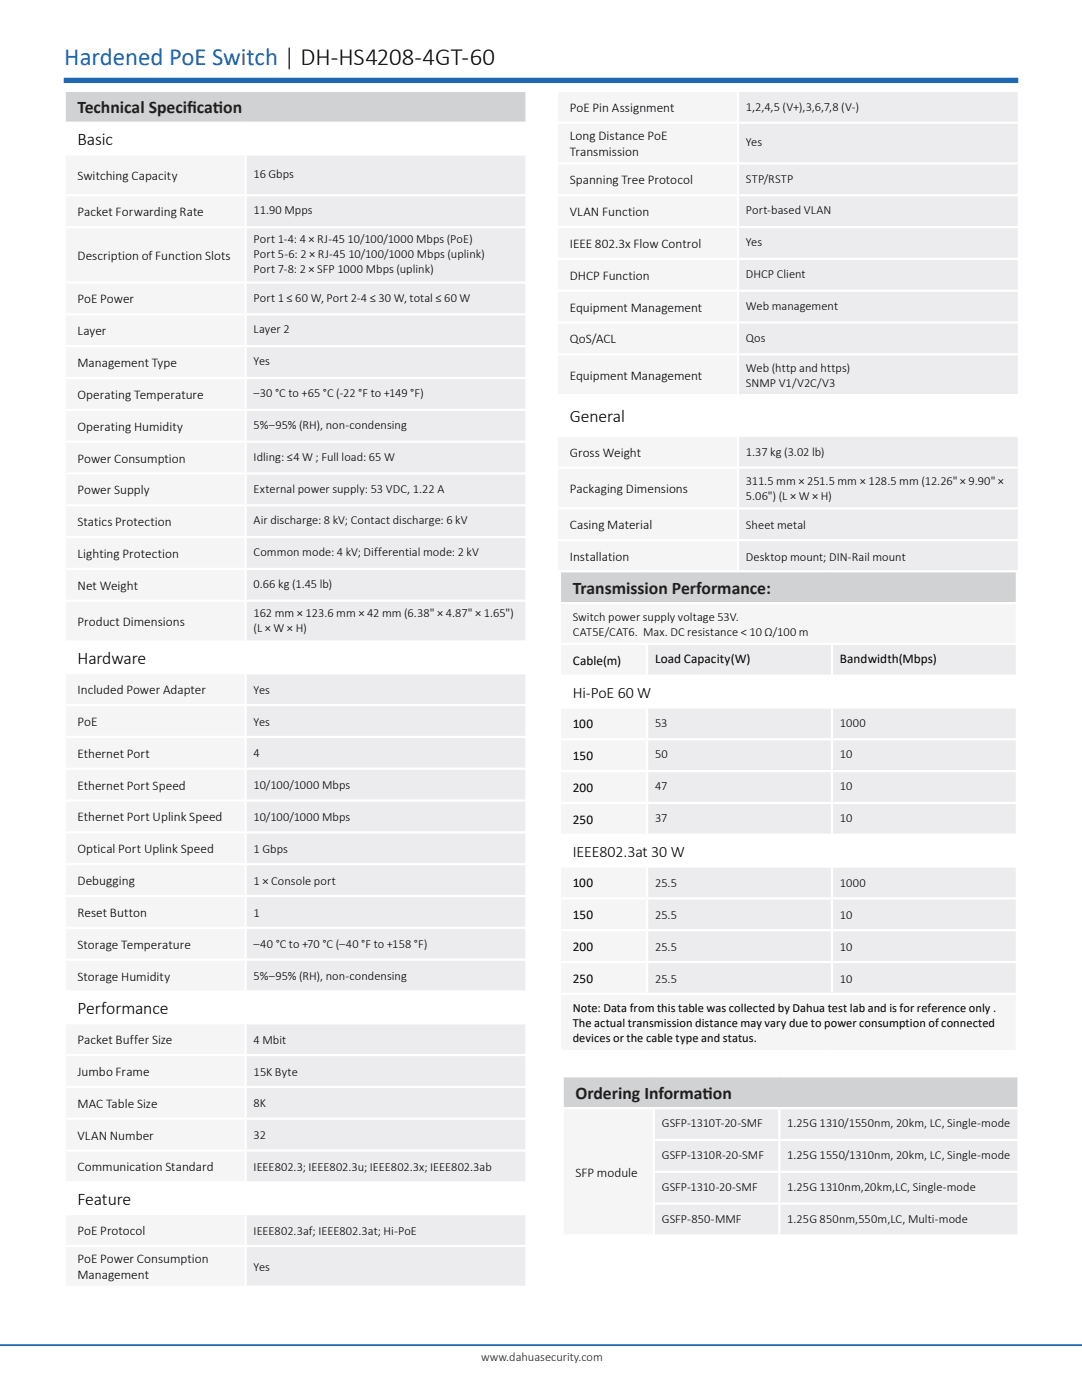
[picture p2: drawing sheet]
<svg xmlns="http://www.w3.org/2000/svg" width="216mm" height="279mm" viewBox="0 0 216 279" stroke-linecap="round" stroke-linejoin="round" font-family="sans-serif">
<defs><g id="words">
<text font-size="4.9" fill="#1e69b4" x="12.8" y="13">Hardened PoE Switch | DH-HS4208-4GT-60</text>
<g font-size="3.5" fill="#231f20">
<text x="15.5" y="22.6">Technical Specif</text>
<text x="37.4" y="22.6">icat</text>
<text x="42.5" y="22.6">ion</text>
<text x="114.3" y="118.5">Transmission Performance:</text>
<text x="114.8" y="219.3">Ordering Informat</text>
<text x="140.2" y="219.3">ion</text>
</g>
<g font-size="3.5">
<text x="15.5" y="29">Basic</text>
<text x="113.7" y="84.2">General</text>
<text x="15.5" y="132.5">Hardware</text>
<text x="15.5" y="202.4">Performance</text>
<text x="15.5" y="240.5">Feature</text>
</g>
<g font-size="3.2">
<text x="114.3" y="139.2">Hi-PoE 60 W</text>
<text x="114.3" y="171">IEEE802.3at 30 W</text>
</g>
<g font-size="2.6">
<text x="113.7" y="22.3">PoE Pin Assignment</text>
<text x="113.7" y="28">Long Distance PoE</text>
<text x="15.5" y="35.9">Switching Capacity</text>
<text x="113.7" y="31.1">Transmission</text>
<text x="113.7" y="36.8">Spanning Tree Protocol</text>
<text x="15.5" y="43.2">Packet Forwarding Rate</text>
<text x="113.7" y="43.1">VLAN Function</text>
<text x="15.5" y="51.9">Description of Function Slots</text>
<text x="113.7" y="49.5">IEEE 802.3x Flow Control</text>
<text x="113.7" y="55.8">DHCP Function</text>
<text x="15.5" y="60.6">PoE Power</text>
<text x="113.7" y="62.2">Equipment Management</text>
<text x="15.5" y="66.9">Layer</text>
<text x="113.7" y="68.5">QoS/ACL</text>
<text x="15.5" y="73.3">Management Type</text>
<text x="113.7" y="75.8">Equipment Management</text>
<text x="15.5" y="79.6">Operating Temperature</text>
<text x="15.5" y="86">Operating Humidity</text>
<text x="15.5" y="92.3">Power Consumption</text>
<text x="113.7" y="91.1">Gross Weight</text>
<text x="15.5" y="98.7">Power Supply</text>
<text x="113.7" y="98.4">Packaging Dimensions</text>
<text x="15.5" y="105">Statics Protection</text>
<text x="113.7" y="105.6">Casing Material</text>
<text x="15.5" y="111.4">Lighting Protection</text>
<text x="113.7" y="112">Installation</text>
<text x="15.5" y="117.7">Net Weight</text>
<text x="15.5" y="124.9">Product Dimensions</text>
<text x="114.3" y="132.7">Cable(m)</text>
<text x="130.7" y="132.4">Load Capacity(W)</text>
<text x="167.6" y="132.4">Bandwidth(Mbps)</text>
<text x="15.5" y="138.5">Included Power Adapter</text>
<text x="15.5" y="144.9">PoE</text>
<text x="114.3" y="145.4">100</text>
<text x="15.5" y="151.2">Ethernet Port</text>
<text x="114.3" y="151.7">150</text>
<text x="15.5" y="157.6">Ethernet Port Speed</text>
<text x="114.3" y="158.1">200</text>
<text x="15.5" y="163.9">Ethernet Port Uplink Speed</text>
<text x="114.3" y="164.4">250</text>
<text x="15.5" y="170.3">Optical Port Uplink Speed</text>
<text x="15.5" y="176.6">Debugging</text>
<text x="114.3" y="177.1">100</text>
<text x="15.5" y="183">Reset Button</text>
<text x="114.3" y="183.5">150</text>
<text x="15.5" y="189.3">Storage Temperature</text>
<text x="114.3" y="189.8">200</text>
<text x="15.5" y="195.7">Storage Humidity</text>
<text x="114.3" y="196.2">250</text>
<text x="15.5" y="208.4">Packet Buffer Size</text>
<text x="15.5" y="214.7">Jumbo Frame</text>
<text x="15.5" y="221.1">MAC Table Size</text>
<text x="15.5" y="227.4">VLAN Number</text>
<text x="15.5" y="233.8">Communication Standard</text>
<text x="114.8" y="234.8">SFP module</text>
<text x="15.5" y="246.5">PoE Protocol</text>
<text x="15.5" y="252.1">PoE Power Consumption</text>
<text x="15.5" y="255.3">Management</text>
</g>
<g font-size="2.5">
<text x="148.8" y="22.2">1,2,4,5 (V+),3,6,7,8 (V-)</text>
<text x="148.8" y="29.2">Yes</text>
<text x="50.6" y="35.5">16 Gbps</text>
<text x="148.8" y="36.4">STP/RSTP</text>
<text x="50.6" y="42.8">11.90 Mpps</text>
<text x="148.8" y="42.8">Port-based VLAN</text>
<text x="50.6" y="48.5">Port 1-4: 4 × RJ-45 10/100/1000 Mbps (PoE)</text>
<text x="50.6" y="51.5">Port 5-6: 2 × RJ-45 10/100/1000 Mbps (uplink)</text>
<text x="148.8" y="49.1">Yes</text>
<text x="50.6" y="54.5">Port 7-8: 2 × SFP 1000 Mbps (uplink)</text>
<text x="148.8" y="55.5">DHCP Client</text>
<text x="50.6" y="60.2">Port 1 ≤ 60 W, Port 2-4 ≤ 30 W, total ≤ 60 W</text>
<text x="148.8" y="61.8">Web management</text>
<text x="50.6" y="66.6">Layer 2</text>
<text x="148.8" y="68.2">Qos</text>
<text x="50.6" y="72.9">Yes</text>
<text x="148.8" y="74.2">Web (http and https)</text>
<text x="148.8" y="77.2">SNMP V1/V2C/V3</text>
<text x="50.6" y="79.3">–30 °C to +65 °C (-22 °F to +149 °F)</text>
<text x="50.6" y="85.6">5%–95% (RH), non-condensing</text>
<text x="50.6" y="92">Idling: ≤4 W ; Full load: 65 W</text>
<text x="148.8" y="91.1">1.37 kg (3.02 lb)</text>
<text x="50.6" y="98.3">External power supply: 53 VDC, 1.22 A</text>
<text x="148.8" y="96.8">311.5 mm × 251.5 mm × 128.5 mm (12.26&quot; × 9.90&quot; ×</text>
<text x="148.8" y="99.8">5.06&quot;) (L × W × H)</text>
<text x="50.6" y="104.7">Air discharge: 8 kV; Contact discharge: 6 kV</text>
<text x="148.8" y="105.6">Sheet metal</text>
<text x="50.6" y="111">Common mode: 4 kV; Differential mode: 2 kV</text>
<text x="148.8" y="111.9">Desktop mount; DIN-Rail mount</text>
<text x="50.6" y="117.4">0.66 kg (1.45 lb)</text>
<text x="50.6" y="123.1">162 mm × 123.6 mm × 42 mm (6.38&quot; × 4.87&quot; × 1.65&quot;)</text>
<text x="114.3" y="123.9">Switch power supply voltage 53V.</text>
<text x="50.6" y="126.1">(L × W × H)</text>
<text x="114.3" y="126.8">CAT5E/CAT6. Max. DC resistance &lt; 10 Ω/100 m</text>
<text x="50.6" y="138.5">Yes</text>
<text x="50.6" y="144.8">Yes</text>
<text x="130.7" y="145">53</text>
<text x="167.6" y="145">1000</text>
<text x="50.6" y="151.2">4</text>
<text x="130.7" y="151.4">50</text>
<text x="167.6" y="151.4">10</text>
<text x="50.6" y="157.5">10/100/1000 Mbps</text>
<text x="130.7" y="157.7">47</text>
<text x="167.6" y="157.7">10</text>
<text x="50.6" y="163.9">10/100/1000 Mbps</text>
<text x="130.7" y="164.1">37</text>
<text x="167.6" y="164.1">10</text>
<text x="50.6" y="170.2">1 Gbps</text>
<text x="50.6" y="176.6">1 × Console port</text>
<text x="130.7" y="177">25.5</text>
<text x="167.6" y="177">1000</text>
<text x="50.6" y="182.9">1</text>
<text x="130.7" y="183.4">25.5</text>
<text x="167.6" y="183.4">10</text>
<text x="50.6" y="189.3">–40 °C to +70 °C (–40 °F to +158 °F)</text>
<text x="130.7" y="189.7">25.5</text>
<text x="167.6" y="189.7">10</text>
<text x="50.6" y="195.6">5%–95% (RH), non-condensing</text>
<text x="130.7" y="196.1">25.5</text>
<text x="167.6" y="196.1">10</text>
<text x="114.3" y="202">Note: Data from this table was collected by Dahua test lab and is for reference only .</text>
<text x="50.6" y="208.3">4 Mbit</text>
<text x="114.3" y="205">The actual transmission distance may vary due to power consumption of connected</text>
<text x="114.3" y="207.9">devices or the cable type and status.</text>
<text x="50.6" y="214.7">15K Byte</text>
<text x="50.6" y="221">8K</text>
<text x="50.6" y="227.4">32</text>
<text x="132.1" y="225">GSFP-1310T-20-SMF</text>
<text x="157.1" y="225">1.25G 1310/1550nm, 20km, LC, Single-mode</text>
<text x="50.6" y="233.7">IEEE802.3; IEEE802.3u; IEEE802.3x; IEEE802.3ab</text>
<text x="132.1" y="231.3">GSFP-1310R-20-SMF</text>
<text x="157.1" y="231.3">1.25G 1550/1310nm, 20km, LC, Single-mode</text>
<text x="132.1" y="237.7">GSFP-1310-20-SMF</text>
<text x="157.1" y="237.7">1.25G 1310nm,20km,LC, Single-mode</text>
<text x="132.1" y="244">GSFP-850-MMF</text>
<text x="157.1" y="244">1.25G 850nm,550m,LC, Multi-mode</text>
<text x="50.6" y="246.4">IEEE802.3af; IEEE802.3at; Hi-PoE</text>
<text x="50.6" y="253.7">Yes</text>
</g>
<text font-size="2.5" fill="#231f20" x="96" y="271.5">www.dahuasecurity.com</text>
</g></defs>
<path d="M0 268.5h215.9" fill="none" stroke="#1e69b4" stroke-width=".35"/>
<path d="M12.7 16h190.5" fill="none" stroke="#1e69b4" stroke-width="1.1" stroke-linecap="butt"/>
<path d="M12.9 18.1h92.2v6.4h-92.2z" fill="#d1d2d4"/>
<path d="M12.9 24.5h92.2v6.3h-92.2zM12.9 128h92.2v6.4h-92.2zM12.9 236h92.2v6.3h-92.2z" fill="#fff"/>
<path d="M12.9 30.8h36.1v8.2h-36.1zM12.9 39h36.1v6.4h-36.1zM12.9 94.5h36.1v6.3h-36.1zM12.9 100.8h36.1v6.4h-36.1zM12.9 107.2h36.1v6.3h-36.1zM12.9 113.5h36.1v6.4h-36.1zM12.9 119.9h36.1v8.1h-36.1zM12.9 134.4h36.1v6.3h-36.1zM12.9 140.7h36.1v6.4h-36.1zM12.9 147.1h36.1v6.3h-36.1zM12.9 166.1h36.1v6.4h-36.1zM12.9 178.8h36.1v6.4h-36.1zM12.9 204.2h36.1v6.4h-36.1zM12.9 210.6h36.1v6.3h-36.1zM12.9 216.9h36.1v6.4h-36.1z" fill="#f5f5f6"/>
<path d="M49 30.8h56.1v8.2h-56.1zM49 39h56.1v6.4h-56.1zM49 94.5h56.1v6.3h-56.1zM49 100.8h56.1v6.4h-56.1zM49 107.2h56.1v6.3h-56.1zM49 113.5h56.1v6.4h-56.1zM49 119.9h56.1v8.1h-56.1z" fill="#ececee"/>
<path d="M12.9 45.4h36.1v11h-36.1zM12.9 56.4h36.1v6.3h-36.1zM12.9 62.7h36.1v6.4h-36.1zM12.9 69.1h36.1v6.3h-36.1zM12.9 75.4h36.1v6.4h-36.1zM12.9 81.8h36.1v6.3h-36.1zM12.9 88.1h36.1v6.4h-36.1z" fill="#f5f5f6"/>
<g fill="#ececee">
<path d="M49 45.4h56.1v11h-56.1zM49 56.4h56.1v6.3h-56.1zM49 62.7h56.1v6.4h-56.1zM49 69.1h56.1v6.3h-56.1zM49 75.4h56.1v6.4h-56.1zM49 81.8h56.1v6.3h-56.1zM49 88.1h56.1v6.4h-56.1z"/>
<path d="M49 134.4h56.1v6.3h-56.1zM49 140.7h56.1v6.4h-56.1zM49 147.1h56.1v6.3h-56.1zM49 166.1h56.1v6.4h-56.1zM49 178.8h56.1v6.4h-56.1zM49 204.2h56.1v6.4h-56.1zM49 210.6h56.1v6.3h-56.1zM49 216.9h56.1v6.4h-56.1z"/>
</g>
<path d="M12.9 153.4h36.1v6.4h-36.1zM12.9 159.8h36.1v6.3h-36.1z" fill="#f5f5f6"/>
<path d="M49 153.4h56.1v6.4h-56.1zM49 159.8h56.1v6.3h-56.1z" fill="#ececee"/>
<path d="M12.9 172.5h36.1v6.3h-36.1z" fill="#f5f5f6"/>
<path d="M49 172.5h56.1v6.3h-56.1z" fill="#ececee"/>
<path d="M12.9 185.2h36.1v6.3h-36.1zM12.9 191.5h36.1v6.4h-36.1z" fill="#f5f5f6"/>
<path d="M49 185.2h56.1v6.3h-56.1zM49 191.5h56.1v6.4h-56.1z" fill="#ececee"/>
<path d="M12.9 223.3h36.1v6.3h-36.1zM12.9 242.3h36.1v6.4h-36.1zM12.9 248.7h36.1v8.1h-36.1z" fill="#f5f5f6"/>
<path d="M49 223.3h56.1v6.3h-56.1zM49 242.3h56.1v6.4h-56.1zM49 248.7h56.1v8.1h-56.1z" fill="#ececee"/>
<path d="M12.9 229.6h36.1v6.4h-36.1z" fill="#f5f5f6"/>
<path d="M49 229.6h56.1v6.4h-56.1z" fill="#ececee"/>
<g fill="none" stroke="#fff" stroke-width=".44">
<path d="M12.7 18.1h92.6M12.9 18.4v5.9M105.1 18.4v5.9M12.7 24.5h92.6M12.7 39h92.6M12.7 30.8h92.6M12.9 24.7v5.9M12.9 31.1v7.6M12.9 39.2v5.9M49 31.1v7.6M49 39.2v5.9M105.1 24.7v5.9"/>
<path d="M105.1 31.1v7.6M105.1 39.2v5.9M12.7 45.4h92.6M12.7 56.4h92.6M12.9 45.6v10.6M12.9 56.6v5.9M49 45.6v10.6M49 56.6v5.9M105.1 45.6v10.6M105.1 56.6v5.9M12.7 62.7h92.6M12.7 69.1h92.6"/>
<path d="M12.7 75.4h92.6M12.9 63v5.9M12.9 69.3v5.9M12.9 75.7v5.9M49 63v5.9M49 69.3v5.9M49 75.7v5.9M105.1 63v5.9M105.1 69.3v5.9M105.1 75.7v5.9M12.7 81.8h92.6M12.7 88.1h92.6"/>
<path d="M12.7 94.5h92.6M12.9 82v5.9M12.9 88.4v5.9M12.9 94.7v5.9M49 82v5.9M49 88.4v5.9M49 94.7v5.9M105.1 82v5.9M105.1 88.4v5.9M105.1 94.7v5.9M12.7 100.8h92.6M12.7 107.2h92.6"/>
<path d="M12.7 113.5h92.6M12.7 119.9h92.6M12.9 101.1v5.9M12.9 107.4v5.9M12.9 113.8v5.9M49 101.1v5.9M49 107.4v5.9M49 113.8v5.9M105.1 101.1v5.9M105.1 107.4v5.9M105.1 113.8v5.9M12.7 128h92.6"/>
<path d="M12.7 134.4h92.6M12.9 120.1v7.7M12.9 128.2v5.9M12.9 134.6v5.9M49 120.1v7.7M49 134.6v5.9M105.1 120.1v7.7M105.1 128.2v5.9M105.1 134.6v5.9M12.7 147.1h92.6M12.7 153.4h92.6M12.7 159.8h92.6"/>
<path d="M12.7 140.7h92.6M12.9 140.9v5.9M12.9 147.3v5.9M12.9 153.6v5.9M12.9 160v5.9M49 140.9v5.9M49 147.3v5.9M49 153.6v5.9M49 160v5.9M105.1 140.9v5.9M105.1 147.3v5.9M105.1 153.6v5.9"/>
<path d="M105.1 160v5.9M12.7 166.1h92.6M12.7 172.5h92.6M12.7 178.8h92.6M12.9 166.3v5.9M12.9 172.7v5.9M12.9 179v5.9M49 166.3v5.9M49 172.7v5.9M49 179v5.9M105.1 166.3v5.9M105.1 172.7v5.9"/>
<path d="M105.1 179v5.9M12.7 185.2h92.6M12.7 191.5h92.6M12.7 197.9h92.6M12.9 185.4v5.9M12.9 191.7v5.9M12.9 198.1v5.9M49 185.4v5.9M49 191.7v5.9M49 198.1v5.9M105.1 185.4v5.9M105.1 191.7v5.9"/>
<path d="M105.1 198.1v5.9M12.7 204.2h92.6M12.7 210.6h92.6M12.7 216.9h92.6M12.9 204.4v5.9M12.9 210.8v5.9M12.9 217.1v5.9M49 204.4v5.9M49 210.8v5.9M49 217.1v5.9M105.1 204.4v5.9M105.1 210.8v5.9"/>
<path d="M105.1 217.1v5.9M12.7 236h92.6M12.7 223.3h92.6M12.7 229.6h92.6M12.9 223.5v5.9M12.9 229.8v5.9M12.9 236.2v5.9M49 223.5v5.9M49 229.8v5.9M105.1 223.5v5.9M105.1 229.8v5.9M105.1 236.2v5.9"/>
<path d="M12.7 242.3h92.6M12.7 248.7h92.6M12.7 256.8h92.6M12.9 242.5v5.9M12.9 248.9v7.7M49 242.5v5.9M49 248.9v7.7M105.1 242.5v5.9M105.1 248.9v7.7"/>
</g>
<path d="M111.2 18.1h36.1v6.4h-36.1zM111.2 70.7h36.1v8.1h-36.1z" fill="#f5f5f6"/>
<path d="M147.3 18.1h56v6.4h-56zM147.3 70.7h56v8.1h-56z" fill="#ececee"/>
<path d="M111.2 24.5h36.1v8.1h-36.1zM111.2 32.6h36.1v6.4h-36.1zM111.2 39h36.1v6.3h-36.1zM111.2 45.3h36.1v6.4h-36.1zM111.2 51.7h36.1v6.3h-36.1zM111.2 58h36.1v6.4h-36.1zM111.2 64.4h36.1v6.3h-36.1z" fill="#f5f5f6"/>
<path d="M147.3 24.5h56v8.1h-56zM147.3 32.6h56v6.4h-56zM147.3 39h56v6.3h-56zM147.3 45.3h56v6.4h-56zM147.3 51.7h56v6.3h-56zM147.3 58h56v6.4h-56zM147.3 64.4h56v6.3h-56z" fill="#ececee"/>
<path d="M111.2 78.8h92.1v8.2h-92.1z" fill="#fff"/>
<path d="M111.2 87h36.1v6.3h-36.1zM111.2 93.3h36.1v8.2h-36.1zM111.2 101.5h36.1v6.3h-36.1z" fill="#f5f5f6"/>
<path d="M147.3 87h56v6.3h-56zM147.3 93.3h56v8.2h-56zM147.3 101.5h56v6.3h-56z" fill="#ececee"/>
<path d="M111.2 107.8h36.1v6.4h-36.1z" fill="#f5f5f6"/>
<path d="M147.3 107.8h56v6.4h-56z" fill="#ececee"/>
<g fill="none" stroke="#fff" stroke-width=".44">
<path d="M110.9 18.1h92.6M111.2 18.4v5.9M147.3 18.4v5.9M203.3 18.4v5.9M110.9 24.5h92.6M110.9 32.6h92.6M110.9 39h92.6M111.2 24.7v7.7M111.2 32.8v5.9M111.2 39.2v5.9M147.3 24.7v7.7M147.3 32.8v5.9"/>
<path d="M147.3 39.2v5.9M203.3 24.7v7.7M203.3 32.8v5.9M203.3 39.2v5.9M110.9 45.3h92.6M110.9 51.7h92.6M110.9 58h92.6M111.2 45.5v5.9M111.2 51.9v5.9M111.2 58.2v5.9M147.3 45.5v5.9M147.3 51.9v5.9"/>
<path d="M147.3 58.2v5.9M203.3 45.5v5.9M203.3 51.9v5.9M203.3 58.2v5.9M110.9 64.4h92.6M110.9 70.7h92.6M110.9 78.8h92.6M111.2 64.6v5.9M111.2 70.9v7.7M111.2 79.1v7.7M147.3 64.6v5.9M147.3 70.9v7.7"/>
<path d="M203.3 64.6v5.9M203.3 70.9v7.7M203.3 79.1v7.7M110.9 87h92.6M110.9 93.3h92.6M111.2 87.2v5.9M111.2 93.5v7.7M147.3 87.2v5.9M147.3 93.5v7.7M203.3 87.2v5.9M203.3 93.5v7.7M110.9 101.5h92.6"/>
<path d="M110.9 107.8h92.6M110.9 114.2h92.6M111.2 101.7v5.9M111.2 108v5.9M147.3 101.7v5.9M147.3 108v5.9M203.3 101.7v5.9M203.3 108v5.9"/>
</g>
<path d="M111.7 114h91.2v6.4h-91.2z" fill="#d1d2d4"/>
<g fill="#f5f5f6">
<path d="M111.7 120.4h91.2v8.1h-91.2z"/>
<path d="M111.7 128.5h17.4v6.3h-17.4z"/>
</g>
<path d="M129.1 128.5h36.9v6.3h-36.9zM166 128.5h36.9v6.3h-36.9z" fill="#ececee"/>
<path d="M111.7 134.8h91.2v6.4h-91.2zM111.7 166.6h54.3v6.3h-54.3zM166 166.6h36.9v6.3h-36.9z" fill="#fff"/>
<path d="M111.7 141.2h17.4v6.3h-17.4zM111.7 147.5h17.4v6.4h-17.4zM111.7 153.9h17.4v6.3h-17.4zM111.7 160.2h17.4v6.4h-17.4z" fill="#f5f5f6"/>
<path d="M129.1 141.2h36.9v6.3h-36.9zM166 141.2h36.9v6.3h-36.9zM129.1 147.5h36.9v6.4h-36.9zM166 147.5h36.9v6.4h-36.9zM129.1 153.9h36.9v6.3h-36.9zM166 153.9h36.9v6.3h-36.9zM129.1 160.2h36.9v6.4h-36.9zM166 160.2h36.9v6.4h-36.9z" fill="#ececee"/>
<path d="M111.7 172.9h17.4v6.4h-17.4zM111.7 179.3h17.4v6.3h-17.4zM111.7 185.6h17.4v6.4h-17.4zM111.7 192h17.4v6.3h-17.4zM111.7 198.3h91.2v11.5h-91.2z" fill="#f5f5f6"/>
<path d="M129.1 172.9h36.9v6.4h-36.9zM166 172.9h36.9v6.4h-36.9zM129.1 179.3h36.9v6.3h-36.9zM166 179.3h36.9v6.3h-36.9zM129.1 185.6h36.9v6.4h-36.9zM166 185.6h36.9v6.4h-36.9zM129.1 192h36.9v6.3h-36.9zM166 192h36.9v6.3h-36.9z" fill="#ececee"/>
<g fill="none" stroke="#fff" stroke-width=".44">
<path d="M111.5 114h91.6M111.7 114.2v5.9M202.9 114.2v5.9M111.5 120.4h91.6M111.5 128.5h91.6M111.5 134.8h91.6M111.7 120.6v7.7M111.7 128.7v5.9M111.7 135.1v5.9M129.1 128.7v5.9M166 128.7v5.9M202.9 120.6v7.7"/>
<path d="M202.9 128.7v5.9M202.9 135.1v5.9M111.5 141.2h91.6M111.5 147.5h91.6M111.5 153.9h91.6M111.7 141.4v5.9M111.7 147.8v5.9M111.7 154.1v5.9M129.1 141.4v5.9M129.1 147.8v5.9M129.1 154.1v5.9M166 141.4v5.9"/>
<path d="M166 147.8v5.9M166 154.1v5.9M202.9 141.4v5.9M202.9 147.8v5.9M202.9 154.1v5.9M111.5 166.6h91.6M111.5 160.2h91.6M111.5 172.9h91.6M111.5 179.3h91.6M111.7 160.5v5.9M111.7 166.8v5.9M111.7 173.2v5.9"/>
<path d="M111.7 179.5v5.9M129.1 160.5v5.9M129.1 173.2v5.9M129.1 179.5v5.9M166 160.5v5.9M166 166.8v5.9M166 173.2v5.9M166 179.5v5.9M202.9 160.5v5.9M202.9 166.8v5.9M202.9 173.2v5.9M202.9 179.5v5.9"/>
<path d="M111.5 198.3h91.6M111.5 185.6h91.6M111.5 192h91.6M111.7 185.9v5.9M111.7 192.2v5.9M111.7 198.6v10.9M129.1 185.9v5.9M129.1 192.2v5.9M166 185.9v5.9M166 192.2v5.9M202.9 185.9v5.9M202.9 192.2v5.9"/>
<path d="M202.9 198.6v10.9M111.5 209.8h91.6"/>
</g>
<path d="M112.3 214.8h90.9v6.3h-90.9z" fill="#d1d2d4"/>
<path d="M112.3 221.1h18.2v25.4h-18.2z" fill="#f5f5f6"/>
<g fill="#ececee">
<path d="M130.5 221.1h25v6.4h-25zM130.5 227.5h25v6.3h-25zM130.5 233.8h25v6.4h-25zM130.5 240.2h25v6.3h-25z"/>
<path d="M155.5 221.1h47.7v6.4h-47.7zM155.5 227.5h47.7v6.3h-47.7zM155.5 233.8h47.7v6.4h-47.7zM155.5 240.2h47.7v6.3h-47.7z"/>
</g>
<g fill="none" stroke="#fff" stroke-width=".44">
<path d="M112.1 214.8h91.4M112.3 215v5.9M203.2 215v5.9M112.1 221.1h91.4M112.3 221.4v24.9M130.3 227.5h73.2M130.3 233.8h73.2M130.5 221.4v5.9M130.5 227.7v5.9M130.5 234.1v5.9M155.5 221.4v5.9M155.5 227.7v5.9"/>
<path d="M155.5 234.1v5.9M203.2 221.4v5.9M203.2 227.7v5.9M203.2 234.1v5.9M112.1 246.5h91.4M130.3 240.2h73.2M130.5 240.4v5.9M155.5 240.4v5.9M203.2 240.4v5.9"/>
</g>
<use href="#words"/>
</svg>
